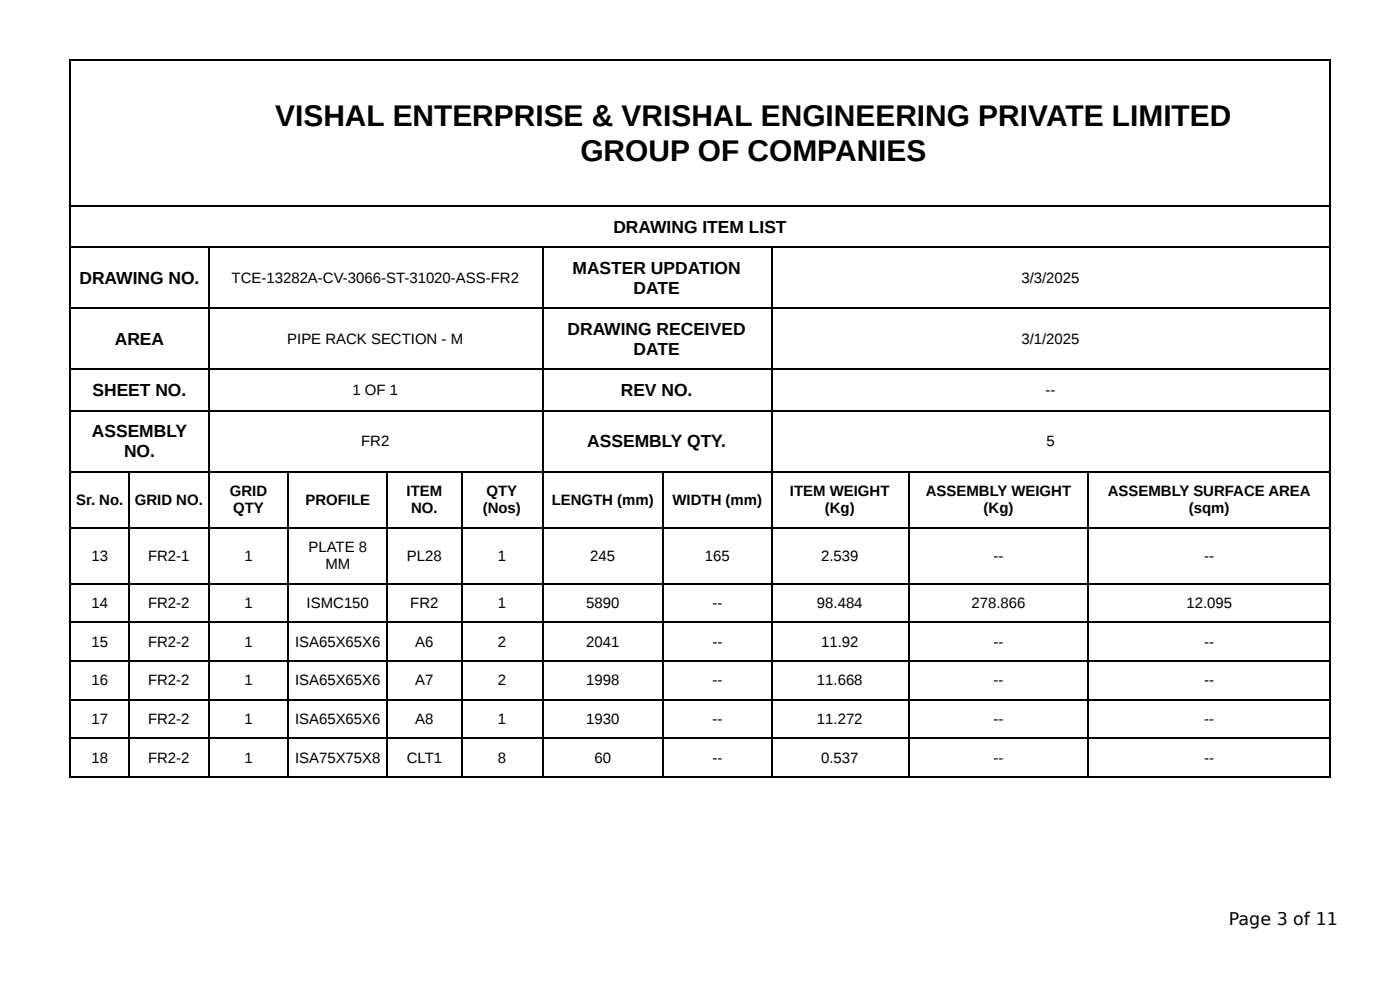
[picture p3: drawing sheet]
<svg xmlns="http://www.w3.org/2000/svg" width="297mm" height="210mm" viewBox="0 0 297 210" stroke-linecap="round" stroke-linejoin="round" font-family="sans-serif">
<defs><g id="words">
<g font-size="6.3">
<text x="58.5" y="26.7">VISHAL ENTERPRISE &amp; VRISHAL ENGINEERING PRIVATE LIMITED</text>
<text x="123.3" y="34.1">GROUP OF COMPANIES</text>
</g>
<g font-size="3.7">
<text x="130.3" y="49.5">DRAWING ITEM LIST</text>
<text x="121.6" y="58.2">MASTER UPDATION</text>
<text x="16.9" y="60.3">DRAWING NO.</text>
<text x="134.6" y="62.4">DATE</text>
<text x="120.5" y="71.2">DRAWING RECEIVED</text>
<text x="24.4" y="73.3">AREA</text>
<text x="134.6" y="75.4">DATE</text>
<text x="19.6" y="84.1">SHEET NO.</text>
<text x="131.8" y="84.1">REV NO.</text>
<text x="19.5" y="92.9">ASSEMBLY</text>
<text x="124.7" y="95">ASSEMBLY QTY.</text>
<text x="26.3" y="97.1">NO.</text>
<text x="261" y="196.3">Page 3 of 11</text>
</g>
<g font-size="3.2">
<text x="49.2" y="60.1">TCE-13282A-CV-3066-ST-31020-ASS-FR2</text>
<text x="216.9" y="60.1">3/3/2025</text>
<text x="61" y="73">PIPE RACK SECTION - M</text>
<text x="216.9" y="73">3/1/2025</text>
<text x="74.9" y="83.9">1 OF 1</text>
<text x="222.1" y="83.9">--</text>
<text x="76.7" y="94.7">FR2</text>
<text x="222.2" y="94.7">5</text>
<text x="16.2" y="107.2">Sr. No.</text>
<text x="28.6" y="107.2">GRID NO.</text>
<text x="48.8" y="105.3">GRID</text>
<text x="64.9" y="107.2">PROFILE</text>
<text x="86.3" y="105.3">ITEM</text>
<text x="103.3" y="105.3">QTY</text>
<text x="117.2" y="107.2">LENGTH (mm)</text>
<text x="142.8" y="107.2">WIDTH (mm)</text>
<text x="167.8" y="105.3">ITEM WEIGHT</text>
<text x="196.6" y="105.3">ASSEMBLY WEIGHT</text>
<text x="235.3" y="105.3">ASSEMBLY SURFACE AREA</text>
<text x="49.5" y="109">QTY</text>
<text x="87.3" y="109">NO.</text>
<text x="102.5" y="109">(Nos)</text>
<text x="175.2" y="109">(Kg)</text>
<text x="208.9" y="109">(Kg)</text>
<text x="252.5" y="109">(sqm)</text>
<text x="19.4" y="119.1">13</text>
<text x="31.5" y="119.1">FR2-1</text>
<text x="51.9" y="119.1">1</text>
<text x="65.5" y="117.2">PLATE 8</text>
<text x="86.4" y="119.1">PL28</text>
<text x="105.7" y="119.1">1</text>
<text x="125.4" y="119.1">245</text>
<text x="149.7" y="119.1">165</text>
<text x="174.4" y="119.1">2.539</text>
<text x="211" y="119.1">--</text>
<text x="255.8" y="119.1">--</text>
<text x="69.1" y="120.9">MM</text>
<text x="19.4" y="129.1">14</text>
<text x="31.5" y="129.1">FR2-2</text>
<text x="51.9" y="129.1">1</text>
<text x="65.1" y="129.1">ISMC150</text>
<text x="87.1" y="129.1">FR2</text>
<text x="105.7" y="129.1">1</text>
<text x="124.5" y="129.1">5890</text>
<text x="151.3" y="129.1">--</text>
<text x="173.5" y="129.1">98.484</text>
<text x="206.3" y="129.1">278.866</text>
<text x="252" y="129.1">12.095</text>
<text x="19.4" y="137.3">15</text>
<text x="31.5" y="137.3">FR2-2</text>
<text x="51.9" y="137.3">1</text>
<text x="62.7" y="137.3">ISA65X65X6</text>
<text x="88.2" y="137.3">A6</text>
<text x="105.7" y="137.3">2</text>
<text x="124.5" y="137.3">2041</text>
<text x="151.3" y="137.3">--</text>
<text x="174.4" y="137.3">11.92</text>
<text x="211" y="137.3">--</text>
<text x="255.8" y="137.3">--</text>
<text x="19.4" y="145.5">16</text>
<text x="31.5" y="145.5">FR2-2</text>
<text x="51.9" y="145.5">1</text>
<text x="62.7" y="145.5">ISA65X65X6</text>
<text x="88.2" y="145.5">A7</text>
<text x="105.7" y="145.5">2</text>
<text x="124.5" y="145.5">1998</text>
<text x="151.3" y="145.5">--</text>
<text x="173.5" y="145.5">11.668</text>
<text x="211" y="145.5">--</text>
<text x="255.8" y="145.5">--</text>
<text x="19.4" y="153.7">17</text>
<text x="31.5" y="153.7">FR2-2</text>
<text x="51.9" y="153.7">1</text>
<text x="62.7" y="153.7">ISA65X65X6</text>
<text x="88.2" y="153.7">A8</text>
<text x="105.7" y="153.7">1</text>
<text x="124.5" y="153.7">1930</text>
<text x="151.3" y="153.7">--</text>
<text x="173.5" y="153.7">11.272</text>
<text x="211" y="153.7">--</text>
<text x="255.8" y="153.7">--</text>
<text x="19.4" y="161.9">18</text>
<text x="31.5" y="161.9">FR2-2</text>
<text x="51.9" y="161.9">1</text>
<text x="62.7" y="161.9">ISA75X75X8</text>
<text x="86.4" y="161.9">CLT1</text>
<text x="105.7" y="161.9">8</text>
<text x="126.3" y="161.9">60</text>
<text x="151.3" y="161.9">--</text>
<text x="174.4" y="161.9">0.537</text>
<text x="211" y="161.9">--</text>
<text x="255.8" y="161.9">--</text>
</g>
</g></defs>
<g fill="none" stroke="#000" stroke-width=".26">
<path d="M14.8 12.8h267.8M14.9 12.7v152.4M282.4 12.7v152.4M14.8 43.8h267.8M14.8 52.5h267.8M44.3 52.7v112.4M115.2 52.7v112.4M163.9 52.7v112.4M14.8 65.5h267.8M14.8 78.4h267.8M14.8 87.2h267.8M14.8 100.1h267.8"/>
<path d="M14.8 112.1h267.8M27.4 100.3v64.8M61.3 100.3v64.8M82.2 100.3v64.8M98 100.3v64.8M140.9 100.3v64.8M193 100.3v64.8M231.1 100.3v64.8M14.8 124h267.8M14.8 132.2h267.8M14.8 140.4h267.8M14.8 148.6h267.8"/>
<path d="M14.8 156.8h267.8M14.8 165h267.8"/>
</g>
<use href="#words"/>
</svg>
